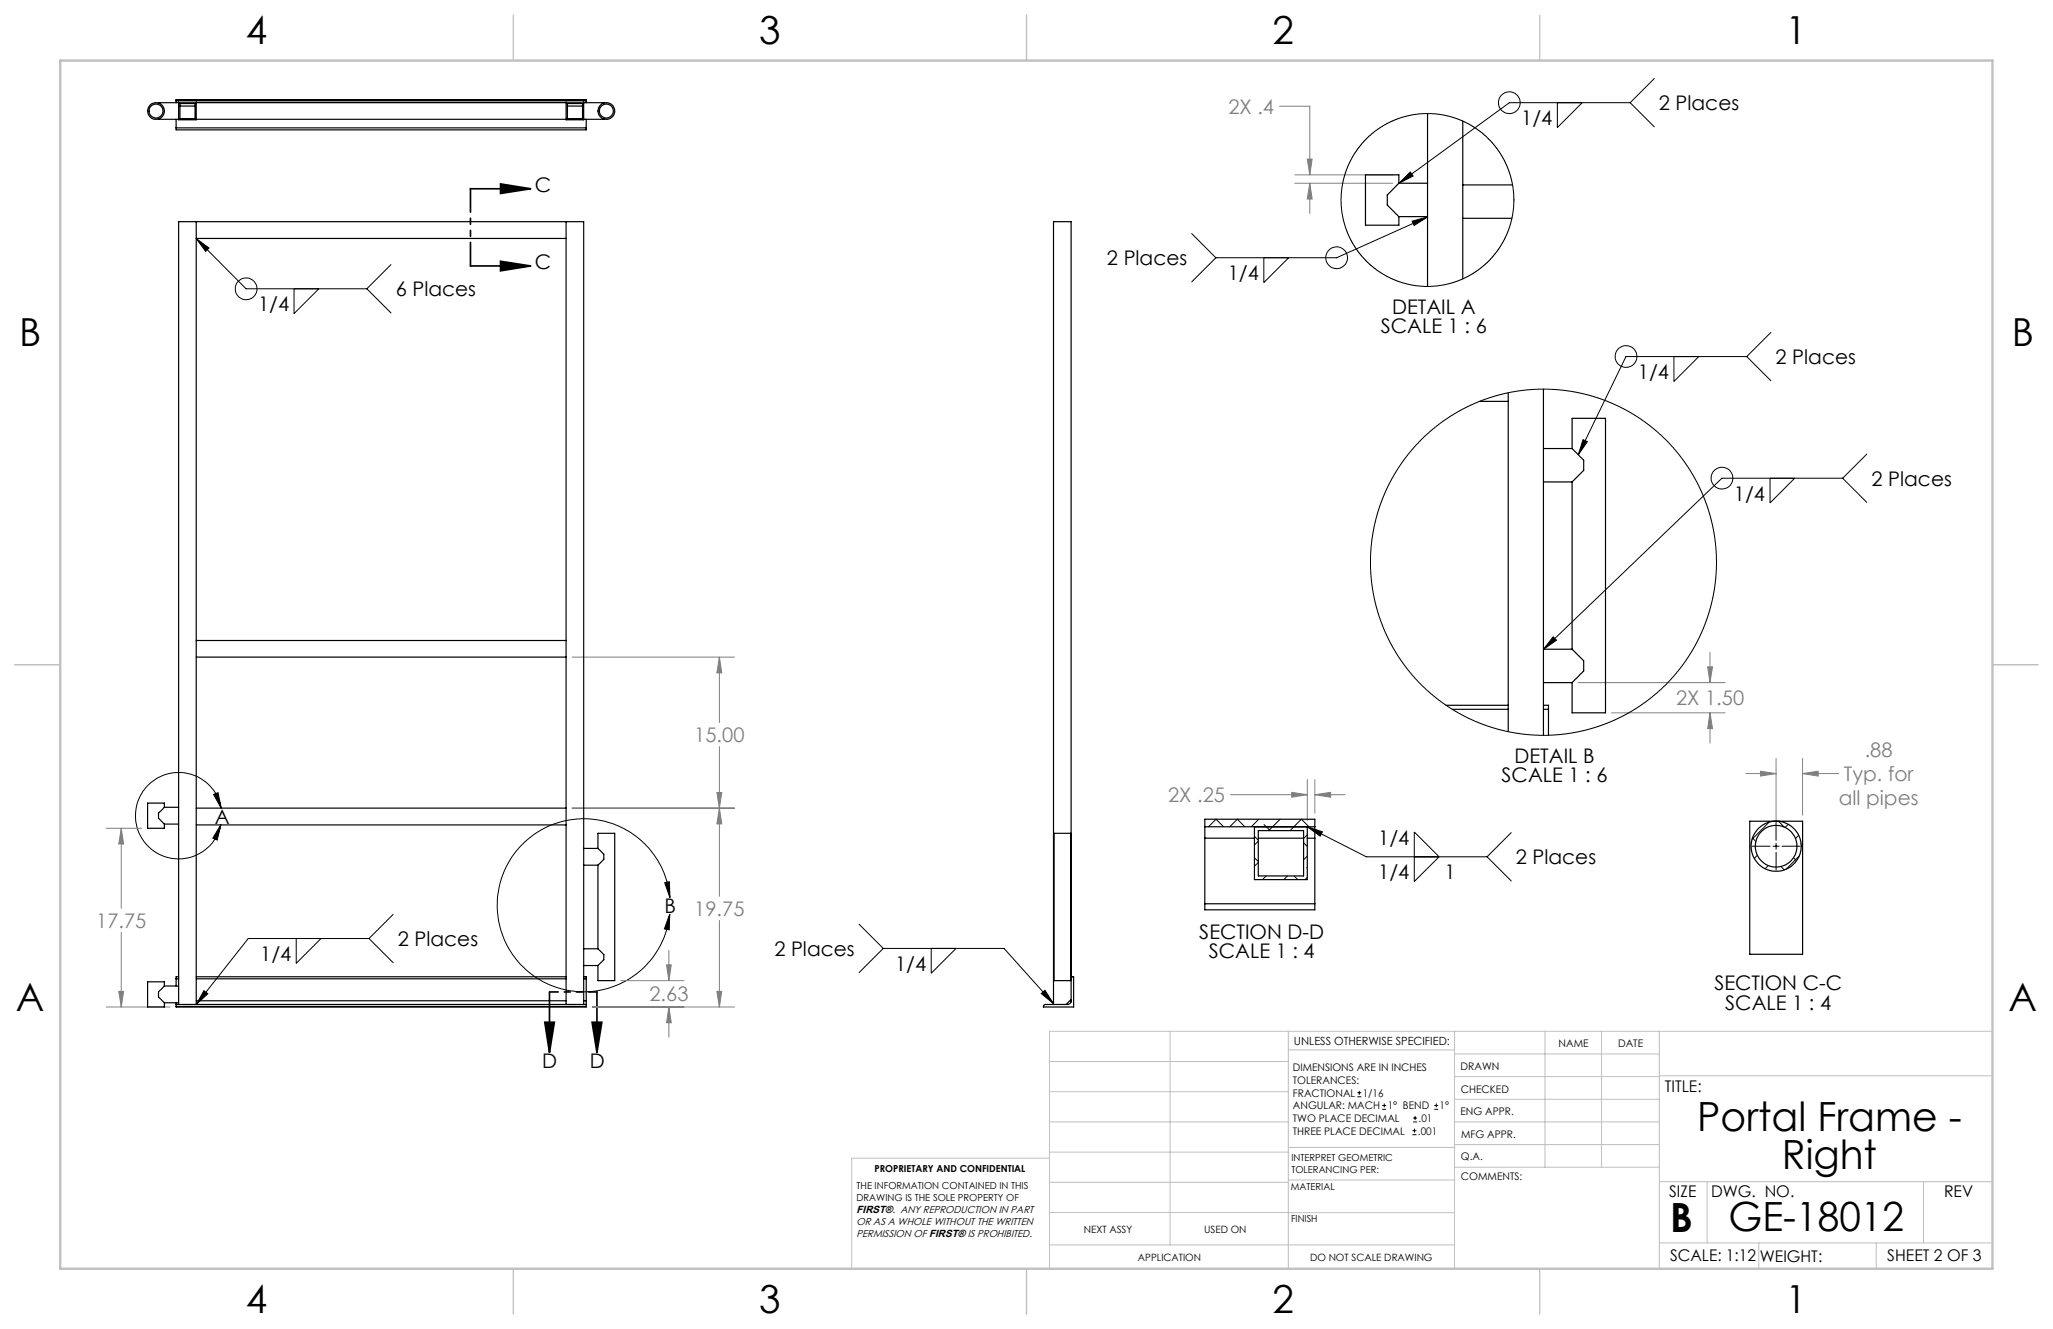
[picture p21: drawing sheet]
<svg xmlns="http://www.w3.org/2000/svg" width="432mm" height="279mm" viewBox="0 0 432 279" stroke-linecap="round" stroke-linejoin="round" font-family="sans-serif">
<defs><g id="words">
<g font-size="8.5">
<text x="357" y="237.7">Portal Frame -</text>
<text x="374.8" y="245.8">Right</text>
<text x="351.3" y="259">B</text>
<text x="363.6" y="258.9">GE-18012</text>
</g>
<g font-size="8.1">
<text x="51.7" y="9.3">4</text>
<text x="159.7" y="9.3">3</text>
<text x="267.6" y="9.3">2</text>
<text x="375.6" y="9.3">1</text>
<text x="4" y="72.8">B</text>
<text x="423.1" y="72.8">B</text>
<text x="3.3" y="212.5">A</text>
<text x="422.4" y="212.5">A</text>
<text x="51.7" y="276">4</text>
<text x="159.7" y="276">3</text>
<text x="267.6" y="276">2</text>
<text x="375.6" y="276">1</text>
</g>
<g font-size="4.2" fill="#808080">
<text x="258.4" y="23.9">2X .4</text>
<text x="352.5" y="148.3">2X 1.50</text>
<text x="146" y="156">15.00</text>
<text x="392.2" y="159.2">.88</text>
<text x="387.8" y="164.2">Typ. for</text>
<text x="245.7" y="168.7">2X .25</text>
<text x="386.7" y="169.3">all pipes</text>
<text x="20.2" y="195.1">17.75</text>
<text x="146" y="192.5">19.75</text>
<text x="136.6" y="210.5">2.63</text>
</g>
<g font-size="4.2">
<text x="348.9" y="23.2">2 Places</text>
<text x="320" y="26.3">1/4</text>
<text x="112.5" y="40.3">C</text>
<text x="112.5" y="56.6">C</text>
<text x="232.8" y="55.8">2 Places</text>
<text x="258.2" y="58.9">1/4</text>
<text x="54.3" y="65.4">1/4</text>
<text x="83.2" y="62.3">6 Places</text>
<text x="292.8" y="65.9">DETAIL A</text>
<text x="290.4" y="70.1">SCALE 1 : 6</text>
<text x="373.5" y="76.5">2 Places</text>
<text x="344.5" y="79.7">1/4</text>
<text x="364.7" y="105.2">1/4</text>
<text x="393.6" y="102.1">2 Places</text>
<text x="318.5" y="160.3">DETAIL B</text>
<text x="315.8" y="164.5">SCALE 1 : 6</text>
<text x="45.2" y="173.2">A</text>
<text x="289.9" y="177.7">1/4</text>
<text x="289.9" y="184.8">1/4</text>
<text x="303.8" y="184.8">1</text>
<text x="318.8" y="181.7">2 Places</text>
<text x="139.8" y="192">B</text>
<text x="252.2" y="197.3">SECTION D-D</text>
<text x="54.7" y="202">1/4</text>
<text x="83.7" y="198.9">2 Places</text>
<text x="162.9" y="201">2 Places</text>
<text x="254.2" y="201.5">SCALE 1 : 4</text>
<text x="188.3" y="204.1">1/4</text>
<text x="360.6" y="208.1">SECTION C-C</text>
<text x="362.9" y="212.3">SCALE 1 : 4</text>
<text x="114.1" y="224.5">D</text>
<text x="124" y="224.5">D</text>
</g>
<g font-size="3.4">
<text x="350.2" y="229.5">TITLE:</text>
<text x="351.1" y="251.6">SIZE</text>
<text x="359.9" y="251.6">DWG. NO.</text>
<text x="408.9" y="251.7">REV</text>
<text x="351.2" y="265.2">SCALE: 1:12</text>
<text x="370.1" y="265.3">WEIGHT:</text>
<text x="396.9" y="265.2">SHEET 2 OF 3</text>
</g>
<text font-size="2.4" x="272.2" y="219.7">UNLESS OTHERWISE SPECIFIED:</text>
<g font-size="2.2">
<text x="327.8" y="220.1">NAME</text>
<text x="340.3" y="220.2">DATE</text>
<text x="271.9" y="225.3">DIMENSIONS ARE IN INCHES</text>
<text x="271.9" y="227.9">TOLERANCES:</text>
<text x="307.2" y="224.9">DRAWN</text>
<text x="271.9" y="230.6">FRACTIONAL</text>
<text x="271.9" y="233.2">ANGULAR: MACH</text>
<text x="286.6" y="230.6">1/16</text>
<text x="291.9" y="233.2">1° BEND</text>
<text x="302.8" y="233.2">1°</text>
<text x="307.3" y="229.8">CHECKED</text>
<text x="271.9" y="238.5">THREE PLACE DECIMAL</text>
<text x="271.9" y="235.9">TWO PLACE DECIMAL</text>
<text x="298.2" y="238.5">.001</text>
<text x="298.4" y="235.9">.01</text>
<text x="307.2" y="234.5">ENG APPR.</text>
<text x="307.3" y="239.2">MFG APPR.</text>
<text x="307.3" y="243.9">Q.A.</text>
<text x="307.3" y="248.1">COMMENTS:</text>
<text x="180.2" y="255.1">FIRST®. ANY REPRODUCTION IN PART</text>
</g>
<g font-size="2.1">
<text x="180.2" y="257.6">OR AS A WHOLE WITHOUT THE WRITTEN</text>
<text x="180.2" y="260.1">PERMISSION OF FIRST® IS PROHIBITED.</text>
<text x="227.9" y="259.2">NEXT ASSY</text>
<text x="253.3" y="259.2">USED ON</text>
<text x="239.3" y="265">APPLICATION</text>
<text x="275.5" y="265.1">DO NOT SCALE DRAWING</text>
</g>
<g font-size="2">
<text x="271.6" y="244.1">INTERPRET GEOMETRIC</text>
<text x="180.2" y="250">THE INFORMATION CONTAINED IN THIS</text>
<text x="183.9" y="246.4">PROPRIETARY AND CONFIDENTIAL</text>
<text x="271.5" y="250.2">MATERIAL</text>
<text x="271.6" y="246.6">TOLERANCING PER:</text>
<text x="180.2" y="252.5">DRAWING IS THE SOLE PROPERTY OF</text>
<text x="271.5" y="257">FINISH</text>
</g>
</g></defs>
<g fill="none" stroke="#c0c0c0" stroke-width=".21">
<path d="M246.1 216.8v44.9M271 216.8v49.9M305.9 216.8v49.9M324.9 216.8v28.6M336.8 216.8v28.6M349 216.8v49.9M419.1 216.8h-198.4v49.9M220.7 235.9h50.3M220.7 229.5h50.3M220.7 223.2h50.3M271 220.7h34.9M305.9 231.1h43.1"/>
<path d="M305.9 226.3h43.1M305.9 221.6h43.1M305.9 235.9h43.1M349 226.2h70.1M220.7 248.6h50.3M220.7 242.2h50.3M220.7 254.9h50.3M220.7 243.5h-41.6v23.2M271 255h34.9M271 248.1h35M271 241.2h35M305.9 240.6h43.1"/>
<path d="M306 245.4h43M349 248.4h70.1M359.1 248.4v12.9M404.6 248.4v12.9M220.7 261.7h85.2M349 261.3h70.1M369.9 261.3v5.4M394.6 261.3v5.4"/>
</g>
<path d="M108 3.2v9.5M215.9 3.2v9.5M323.8 3.2v9.5M3.1 139.7h9.6M419.1 139.7h9.5M108 266.7v9.6M215.9 266.7v9.6M323.8 266.7v9.6" fill="none" stroke="#c0c0c0" stroke-width=".25"/>
<path d="M12.7 12.7h406.4v254h-406.4z" fill="none" stroke="#c0c0c0" stroke-width=".5"/>
<g fill="none" stroke="#000" stroke-width=".21">
<path d="M347.9 16.5l-5 5.1M294.3 38.5l2.3-2.3 .6 .8zM327.6 21.6v5.2l5.2-5.2M342.9 21.6h-25.4l-23.2 16.9M342.9 21.6l5 5.1M41.3 50.2l2.7 1.9-.7 .7zM41.3 50.2l10.5 10.5h25.4M82.2 55.6l-5 5.1M250.6 49.1l5.1 5.1M255.7 54.2l-5.1 5.1M265.8 54.2v5.2l5.2-5.2M297 46.5l3.2-.9-2.8 1.8z"/>
<path d="M300.2 45.6l-19.1 8.6h-25.4M61.8 60.7v5.2l5.3-5.2M77.2 60.7l5 5.1M352.1 75v5.2l5.2-5.2M367.4 75h-25.4l-10 20.6M367.4 75l5.1 5M372.5 69.9l-5.1 5.1M333 92.4l.9 .5-1.9 2.7zM392.6 95.5l-5 5M372.3 100.5v5.2l5.2-5.2M387.6 100.5h-25.4l-37.6 36M387.6 100.5l5 5.1"/>
<path d="M326.7 133.9l.7 .7-2.8 1.9zM44.9 167l1-.3 .6 3.2zM46.5 173.4l-.8 3.2-.9-.4zM46.5 169.9a9.1 9.1 0 0 0-13.8-6.1 9.1 9.1 0 0 0-.3 15.1 9.1 9.1 0 0 0 14.1-5.5M275 173.8l3.1 1.1-.4 .9zM275 173.8l12.4 6.3h25.4M297.5 174.9l5.2 5.2-5.2 5.2zM317.9 175l-5.1 5.1M368.5 177.9h3.8M372.9 177.9h1.3M373.6 172.9v3.7M373.6 177.3v1.2"/>
<path d="M373.6 179.2v3.7M374.8 177.9h3.8M62.3 197.3v5.2l5.2-5.2M77.6 197.3h-25.4l-10.9 13.9M77.6 197.3l5.1 5.1M82.7 192.2l-5.1 5.1M139.8 185.6l1-.2 .1 3.3zM140.9 192.2l-.1 3.3-1.1-.2zM140.9 188.7a18.2 18.2 0 0 0-27.5-14 18.2 18.2 0 0 0-.4 30.9 18.2 18.2 0 0 0 27.9-13.4M180.7 194.3l5.1 5.1M185.8 199.4h25.4l10.4 11.6M185.8 199.4l-5.1 5.1"/>
<path d="M195.9 199.4v5.2l5.2-5.2M312.8 180.1l5.1 5.1M42.9 208.3l.8 .6-2.4 2.3zM219 208.9l.8-.7 1.8 2.8z"/>
<circle cx="317.4" cy="21.6" r="2.28"/>
<circle cx="281.1" cy="54.2" r="2.29"/>
<circle cx="51.8" cy="60.7" r="2.28"/>
<circle cx="342" cy="75" r="2.28"/>
<circle cx="362.2" cy="100.5" r="2.29"/>
</g>
<path d="M98.9 39.7h12.7M105.3 38.7l6.3 1-6.3 1zM98.9 55.9h12.7M105.3 54.9l6.3 1-6.3 1zM114.6 214.9h2l-1 6.4zM115.6 208.6v12.7M124.5 214.9h2.1l-1 6.4zM125.6 208.6v12.7" fill="none" stroke="#000" stroke-width=".35"/>
<g fill="none" stroke="#808080" stroke-width=".21">
<path d="M269.1 22.3h6.4v14.5M272.3 36.8h20.6M272.3 38.5h20.6M275 33.4h1l-.5 3.4zM275.5 38.5l.5 3.3h-1zM275.5 38.5v6.4M120.3 138.1h34.2M151.3 138.1v13.8M151.3 138.1l.5 3.4h-1zM359.7 137.2v6.3M151.3 157v31.5M331.9 143.5h30.9"/>
<path d="M338.9 149.9h23.9M359.2 140.2h1l-.5 3.3zM359.7 149.9v6.3M359.7 149.9l.5 3.3h-1zM373.6 159.5v17.1M379.1 159.5v11.9M22.3 174.1h7.5M25.5 174.1v16.9M25.5 174.1l.5 3.3h-1zM120.3 169.9h34.2M150.8 166.6h1l-.5 3.3zM151.3 169.9l.5 3.3h-1z"/>
<path d="M258.8 167.1h16.2M271.7 166.6l3.3 .5-3.3 .5zM275 163.9v8.6M276.5 167.1l3.4-.5v1zM276.5 163.9v7.1M276.5 167.1h6.4M367.2 162.6h6.4M370.3 162.1l3.3 .5-3.3 .6zM379.1 162.6h7.6M379.1 162.6l3.3-.5v1.1zM25.5 196v15.7M140.7 199.8v6.4"/>
<path d="M151.3 193.5v18.2M22.3 211.7h13.5M25 208.4h1l-.5 3.3zM124.6 211.7h29.9M130.6 206.2h13.3M140.2 202.8h1l-.5 3.4zM140.7 211.7v6.4M140.7 211.7l.5 3.3h-1zM150.8 208.4h1l-.5 3.3z"/>
</g>
<path d="M99 39.7v16.2" fill="none" stroke="#000" stroke-width=".35" stroke-dasharray="6.3 1.3 1.3 1.3 1.3 1.3" stroke-dashoffset="1.4"/>
<path d="M125.6 208.5h-10" fill="none" stroke="#000" stroke-width=".35" stroke-dasharray="6.3 1.3 1.3 1.3 1.3 1.3" stroke-dashoffset="4.5"/>
<g fill="#000">
<path d="M105.3 38.7l6.3 1-6.3 1zM105.3 54.9l6.3 1-6.3 1zM124.5 214.9h2.1l-1 6.4zM114.6 214.9h2l-1 6.4z"/>
<path d="M44.9 167l1-.3 .6 3.2zM46.5 173.4l-.8 3.2-.9-.4zM139.8 185.6l1-.2 .1 3.3zM140.9 192.2l-.1 3.3-1.1-.2zM41.3 50.2l2.7 1.9-.7 .7zM42.9 208.3l.8 .6-2.4 2.3zM219 208.9l.8-.7 1.8 2.8zM297 46.5l3.2-.9-2.8 1.8zM294.3 38.5l2.3-2.3 .6 .8zM333 92.4l.9 .5-1.9 2.7zM326.7 133.9l.7 .7-2.8 1.9zM275 173.8l3.1 1.1-.4 .9z"/>
</g>
<path d="M25 208.4h1l-.5 3.3zM25.5 174.1l.5 3.3h-1zM140.7 211.7l.5 3.3h-1zM140.2 202.8h1l-.5 3.4zM151.3 138.1l.5 3.4h-1zM150.8 166.6h1l-.5 3.3zM151.3 169.9l.5 3.3h-1zM150.8 208.4h1l-.5 3.3zM275 33.4h1l-.5 3.4zM275.5 38.5l.5 3.3h-1zM359.2 140.2h1l-.5 3.3zM359.7 149.9l.5 3.3h-1zM370.3 162.1l3.3 .5-3.3 .6zM379.1 162.6l3.3-.5v1.1zM276.5 167.1l3.4-.5v1zM271.7 166.6l3.3 .5-3.3 .5z" fill="#808080"/>
<g fill="none" stroke="#000" stroke-width=".25">
<path d="M33.3 25l4.3 .1M37 21.1v.4M37 21.5v.1M37 26.9v.4h86.3v-.4M37 21.1v-.1h86.3v.1M37 25.1v1.8M37 21.5h86.3M37 21.1h86.3M37 26.9h86.3M37.6 21.6l-4.3 .1M37.6 21.5v3.7h3.7v-3.7M37.9 21.8h3.1v3.1h-3.1z"/>
<path d="M37.9 22.3h3.1M41.3 21.6h77.8M41.3 25.1h77.8M119.1 21.5v3.7h3.7v-3.7M119.3 21.8h3.2v3.1h-3.2zM119.3 22.3h3.2M122.8 21.6l4.2 .1M123.3 21.1v.4M123.3 21.5v.1M123.3 25.1v1.8M127 25l-4.2 .1M294.2 38.5v-1.7h-7v10.5h7v-1.8"/>
<path d="M294.2 38.5l-1.4 1.5a2.23 2.23 0 0 0-1 2.6v.5l2.4 2.4M294.2 38.5h6M300.2 23.9v36.3M307.7 38.9h10.4M307.7 25.4v33.2M41.3 50.1h77.8M41.3 46.6v164.6M119.1 46.6v164.6M294.2 45.5h6M307.7 45.9h10.3M311.2 84.4h6M317.2 82.6v71.2"/>
<path d="M324.6 94.3h6.1M324.6 81.8v72.8M330.7 94.3v-6.4h7v62h-7v-6.4M330.7 94.3l2.4 2.5v.7a2.09 2.09 0 0 1-1 2.4l-1.4 1.4M324.6 101.3h6.1M330.7 101.3v35.2M41.3 138.1h77.8M41.3 134.7h77.8M324.6 136.5h6.1M330.7 136.5l1.4 1.4a2.3 2.3 0 0 1 1 2.6v.5l-2.4 2.5M304.1 148.3h13.1M305.4 149.1h11.8"/>
<path d="M324.6 148.3h1.1v.8M324.6 143.5h6.1M324.6 149.1h1.1M325.7 149.1v5.5M34.6 169.7v-.9h-3.6v5.3h3.6v-.9M34.6 169.7l-.5 .5a1.43 1.43 0 0 0-.8 1.3v.1a1.72 1.72 0 0 0 1 1.3l.3 .3M34.6 173.2h3M34.6 169.7h3M41.3 173.4h77.8M41.3 169.9h77.8M122.8 178.4h3M125.8 178.4v-3.2h3.5v31h-3.5v-3.2"/>
<path d="M125.8 178.4l.4 .4a1.58 1.58 0 0 1 .8 1.3v.2a1.72 1.72 0 0 1-.9 1.3l-.3 .3M221.7 175.2h3.5v31h-3.5zM253.4 173.8v2.4M253.4 173.8h23.1M253.4 173.8v-1.6h23.1v1.6M253.4 176.2v13.8M253.4 176.2h10.4M263.8 173.8v11.1h11.2v-11.1M264.7 174.6h9.5v9.6h-9.5zM264.7 176.2h9.5M275 176.2h1.5M276.5 173.8v2.4"/>
<path d="M276.5 176.2v13.8M368 172.6h11.1v28h-11.1zM122.8 199.5h3M122.8 181.9h3M125.8 199.5l.4 .4a1.58 1.58 0 0 1 .8 1.3v.2a1.72 1.72 0 0 1-.9 1.3l-.3 .3M125.8 181.9v17.6M253.4 190v1.3h23.1v-1.3M253.4 190h23.1M34.6 207.3v-.9h-3.6v5.3h3.6v-.9M34.6 207.3l-.5 .5a1.43 1.43 0 0 0-.8 1.3v.1a1.72 1.72 0 0 0 1 1.3l.3 .3M34.6 210.8h3M34.6 207.3h3"/>
<path d="M37 211.2v.4M37 210.8v.4M37 211.6v.1h86.3v-.1M37 205.8v1.5M37 211.6h86.3M37 211.2h86.3M37 205.8h.6M37.6 205.4h-.6v.4M37.6 211.2v-164.6h85.2v164.6M41.3 205.4h77.8M41.3 210.4h77.8M41.3 205.8h77.8"/>
<path d="M122.8 205.4h.5v.4M122.8 203h3M122.8 210.4h.5M122.8 205.8h.5M123.3 211.2v.4M123.3 210.4v.8M123.3 205.8v4.6M225.2 210.2v.5M225.3 205.8l.1-.3 .4-.1v6.3h-6.3v-.4l.3-.1h4.7a.73 .73 0 0 0 .8-.8v-163.8h-3.7v164.6M225.3 210.1l-1.1 1.1"/>
<circle cx="32.8" cy="23.3" r="1.77"/>
<circle cx="32.8" cy="23.3" r="1.45"/>
<circle cx="127.5" cy="23.3" r="1.77"/>
<circle cx="127.5" cy="23.3" r="1.45"/>
<circle cx="373.5" cy="177.9" r="4.4"/>
<circle cx="373.6" cy="177.9" r="5.3"/>
</g>
<g fill="none" stroke="#000" stroke-width=".21">
<path d="M254.2 173.8l1.6-1.6 1.6 1.6M258.7 173.8l1.5-1.6 1.6 1.6M263.8 175.8l.9 .8M264.7 176.8l-.9 .8M264.8 172.2l-1.6 1.6M265.9 173.4l1.2 1.2M269.2 172.2l-2.4 2.4M274.2 177.2l.8 .8M275 175.5l-.8 .8M275 180l-.8 .8M275.3 173.8l-1.6-1.6-2.3 2.4M368.6 176.2l.7 .7"/>
<path d="M369.6 179.8l-.6 .7M372.1 172.9l-3.6 3.5M374.1 172.6l1.1 1.2M376.1 173.3l-.6 .7M378.3 175.6l-.7 .7M378.4 180l-2.7 2.7M378.8 177.4h.1M263.8 184.8l.2 .1M263.8 180.3l.9 .8M264.7 181.3l-.9 .8M266.3 184.2l-.8 .7M270.8 184.2l-.8 .7"/>
<path d="M272.2 184.2l.7 .7M274.8 182.4l.2 .1M275 184.5l-.5 .4M371.9 182l-.6 .6M374.6 182.2l.7 .7M377.2 180.3l.4 .5M285.5 230.6h.8M285.5 229.7h.8M285.9 229.3v.9M290.7 233.2h.8M290.7 232.4h.8M291.1 232v.8"/>
<path d="M297.1 238.5h.8M297.1 237.7h.8M297.2 235.9h.9M297.2 235.1h.9M297.5 237.3v.8M297.6 234.6v.9M301.7 233.2h.8M301.7 232.4h.8M302.1 232v.8"/>
<circle cx="300.2" cy="42" r="18.2"/>
<circle cx="324.7" cy="118.2" r="36.4"/>
</g>
<use href="#words"/>
</svg>
